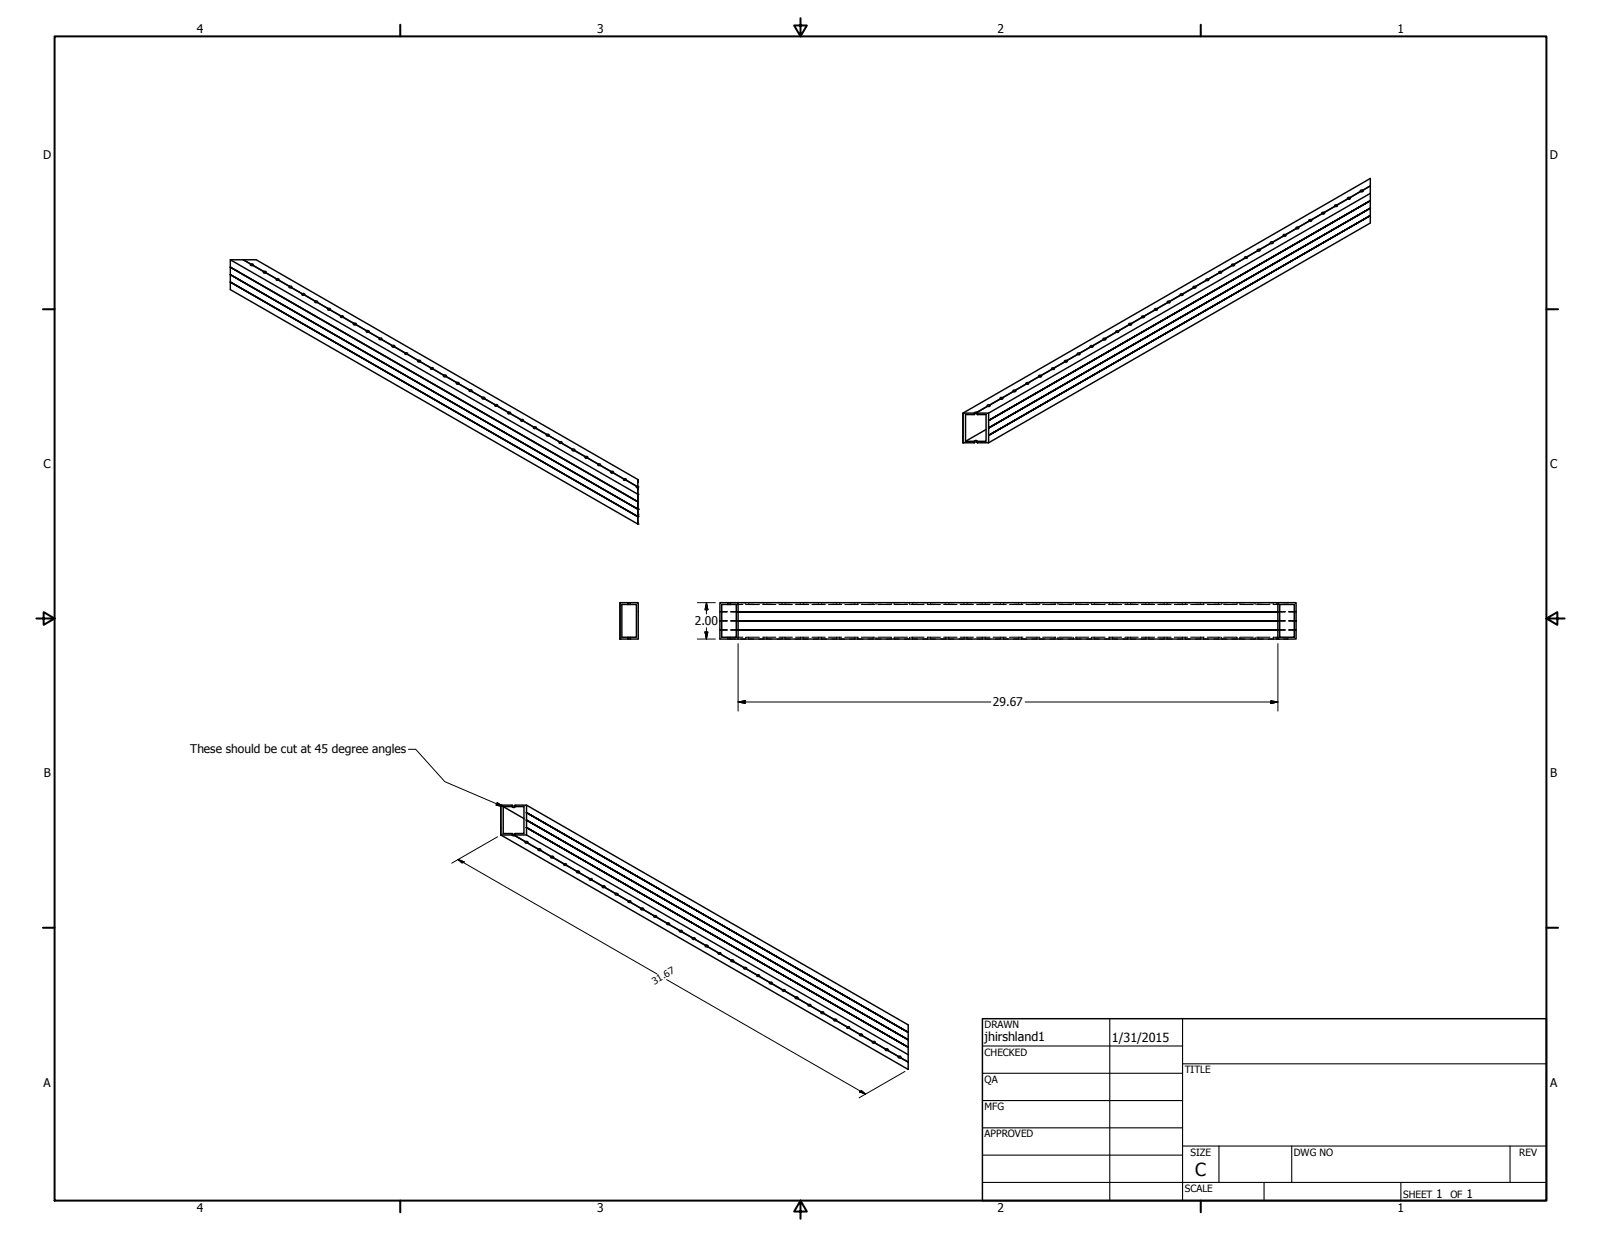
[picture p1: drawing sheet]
<svg xmlns="http://www.w3.org/2000/svg" width="559mm" height="432mm" viewBox="0 0 559 432" stroke-linecap="round" stroke-linejoin="round" font-family="sans-serif">
<defs><g id="words">
<text font-size="6.3" x="417.2" y="410.6">C</text>
<g font-size="4.4">
<text x="343.7" y="363.5">jhirshland1</text>
<text x="388.1" y="363.7">1/31/2015</text>
</g>
<g font-size="4.2">
<text x="68.7" y="11.7">4</text>
<text x="208.4" y="11.7">3</text>
<text x="348.1" y="11.7">2</text>
<text x="487.8" y="11.7">1</text>
<text x="15.1" y="55.5">D</text>
<text x="540.9" y="55.5">D</text>
<text x="15.2" y="163.4">C</text>
<text x="541" y="163.4">C</text>
<text x="242.5" y="218.2">2.00</text>
<text x="346.6" y="246.6">29.67</text>
<text x="66.4" y="262.7">These should be cut at 45 degree angles</text>
<text x="15.3" y="271.4">B</text>
<text x="541.1" y="271.4">B</text>
<text x="15.2" y="379.3">A</text>
<text x="541" y="379.3">A</text>
<text x="501.3" y="418.3">1</text>
<text x="511.8" y="418.3">1</text>
<text x="68.7" y="423.2">4</text>
<text x="208.4" y="423.2">3</text>
<text x="348.1" y="423.2">2</text>
<text x="487.8" y="423.2">1</text>
</g>
<g font-size="3.5">
<text x="343.7" y="358.9">DRAWN</text>
<text x="343.7" y="368.5">CHECKED</text>
<text x="413.5" y="374.6">TITLE</text>
<text x="343.7" y="378">QA</text>
<text x="343.7" y="387.5">MFG</text>
<text x="343.7" y="397.1">APPROVED</text>
<text x="415.5" y="403.4">SIZE</text>
<text x="451.6" y="403.4">DWG NO</text>
<text x="530.3" y="403.4">REV</text>
<text x="413.5" y="416.1">SCALE</text>
<text x="489.7" y="418.3">SHEET</text>
<text x="506.2" y="418.3">OF</text>
</g>
<text font-size="3.4" x="228.4" y="343.7" transform="rotate(-30 228.4 343.7)">31.67</text>
</g></defs>
<!-- layer: Visible (ANSI) -->
<g fill="none" stroke="#000" stroke-width=".51">
<path d="M452.3 79.5l.5-.3 .5 .2a.54 .54 0 0 1-.5 .4 .54 .54 0 0 1-.5-.3zM452.5 79.8l-3.8 2.1M452.6 79.8h.5M456.9 76.8h.8a.42 .42 0 0 1-.4 .5 .42 .42 0 0 1-.4-.5zM456.9 77.2l-3.7 2.1M457.1 77.2h.5M461.5 74.5l-3.8 2.3M461.6 74.6h.5M462.2 74.2l-.7-.1v.4M462.2 74.2l.1 .3h-.8M466 72l-3.8 2.2M466.1 72.1h.5"/>
<path d="M466.7 71.6h-.8l.1 .4M466.7 71.6v.3l-.7 .1M470.5 69.5h.5M471.2 69h-.9l.1 .4-3.7 2.2M471.2 69l-.1 .5-.6-.1-3.8 2.2M474.9 66.8l-3.7 2.2M475 66.9h.6M475.6 66.4h-.6l-.2 .1 .1 .3M475.6 66.4l.1 .4-.8 .1M478.3 70.1l-133.2 76.6M478.3 72.7l-133.2 76.7M478.3 75.2l-133.2 76.8"/>
<path d="M478.3 64.9l-2.7 1.5M478.3 67.5l-133.2 76.7M80.4 93.3v-2.6h9l133.2 76.7M80.4 93.3v7.8l142.2 81.8v-2.8M80.4 90.7l142.2 81.8v2.6l-142.2-81.8M80.4 93.3l142.2 81.9-142.1-81.9M80.4 98.4l142.2 81.9v-2.6M80.4 98.5l142.2 81.8-142.1-81.8M80.5 95.9l142.1 81.8-142.2-81.8 142.2 81.8v-2.5M87.4 92.3a.48 .48 0 0 1 .5-.2 .48 .48 0 0 1 .4 .5l-.5 .1zM87.5 92.2l-2.6-1.5 2.7 1.5M87.6 92.6h.5"/>
<path d="M88.3 92.6l3.7 2.2M92 94.8l.1 .4h.6l3.8 2.1M92 94.8h.8v.4l3.7 2.1M92.1 95.2h.5M96.5 97.3l.1 .6 .6-.1M96.5 97.3l.8 .1-.1 .4M96.6 97.9h.6M97.2 97.8l3.8 2.1M97.3 97.8l3.7 2.1M101 99.9l-.1 .4 .8 .1M101 99.9h.7v.5M421 97.9l-3.7 2.1"/>
<path d="M421.1 97.9l-3.8 2.1M421.1 97.9h.5M421.8 97.4l-.8 .1v.4M421.8 97.4l-.1 .5h-.7M425.5 95.2l-3.7 2.2M425.5 95.2v.1M425.6 95.3h.5M426.3 94.9h-.9l.1 .3M426.3 94.9l.1 .2-.3 .2-.5-.1M430 92.7l-3.7 2.2M430.1 92.7h.6M430.7 92.3l-.6-.1-.1 .4"/>
<path d="M430.7 92.3l.1 .3h-.8M434.5 90.1l-3.7 2.2M434.5 90.1l-3.8 2.2M434.7 90.2h.5M435.2 89.7h-.7v.4M435.2 89.7l.1 .3-.8 .1M439.1 87.6h.5M439.7 87.1h-.8l.1 .4M439.7 87.1v.5l-.7-.1-3.8 2.2M443.5 85l-3.8 2.1M443.5 84.9l-3.8 2.2M443.6 85h.5"/>
<path d="M444.2 84.5h-.6l-.2 .1 .1 .3M444.2 84.5l.1 .4h-.8M448 82.4l-3.8 2.1M448.1 82.4h.5M448.7 81.9h-.6l-.1 .5M448.7 81.9l.1 .4-.8 .1M101.1 100.4h.5M101.7 100.4l3.8 2.2M105.5 102.6l-.1 .3h.8M105.5 102.6l.6-.1 .3 .2-.2 .3M105.6 103h.5M106.2 102.9l3.8 2.2"/>
<path d="M106.2 102.9l3.8 2.3M110 105.2v.4l.7-.1 3.7 2.2M110 105.2h.8l-.1 .3 3.8 2.2M110.1 105.6h.5M114.4 107.7v.4h.8M114.4 107.7l.9 .1-.1 .3M114.6 108.2h.5M115.2 108.1l3.7 2.2M115.2 108.1l3.8 2.2M118.9 110.3l.7-.1 .2 .3a.46 .46 0 0 1-.5 .3 .46 .46 0 0 1-.4-.5zM119.1 110.7h.5M119.7 110.7l3.7 2.2"/>
<path d="M123.4 112.9l.1 .4h.6M123.4 112.9h.9l-.1 .4M123.6 113.3h.5M124.2 113.3l3.8 2.1M128 115.4l-.2 .3 .2 .3 .7-.1M128 115.4l.7 .1v.4M128.1 116h.5M128.7 115.9l3.8 2.1M132.4 118l.8 .1a.42 .42 0 0 1-.4 .5 .42 .42 0 0 1-.4-.6zM132.5 118.5h.5M133.2 118.5l3.7 2.1M385.1 118.6l-3.7 2.1"/>
<path d="M385.3 118.6h.5M385.8 118.1l-.6-.1-.1 .6M385.8 118.1l.2 .4-.9 .1M389.6 116l-3.8 2.1M389.7 116h.5M390.3 115.5l-.7 .1v.4M390.3 115.5l.2 .3-.2 .2h-.7M394.1 113.3l-3.8 2.2M394.1 113.3v.1M394.2 113.4h.5M394.8 113h-.8l.1 .3M394.8 113l.1 .3h-.8l-3.8 2.3"/>
<path d="M398.6 110.8l-3.8 2.2M398.6 110.7l-3.8 2.3M398.7 110.8h.5M399.3 110.4l-.6-.1-.1 .4M399.3 110.4l.1 .3h-.8M403.1 108.2l-3.7 2.2M403.1 108.2l-3.8 2.2M403.2 108.3h.5M403.8 107.8h-.8l.1 .4M403.8 107.8l.2 .2-.3 .3-.6-.1M407.6 105.6l-3.7 2.2M407.7 105.7h.5"/>
<path d="M408.3 105.2h-.8v.4M408.3 105.2l-.1 .5-.7-.1M412.1 103.1l-3.8 2.1M412.1 103l-3.8 2.2M412.2 103.1h.5M412.8 102.6h-.6l-.1 .4M412.8 102.6a.43 .43 0 0 1-.2 .5 .43 .43 0 0 1-.5-.1M416.6 100.5l-3.8 2.1M416.7 100.5h.5M417.3 100l-.7-.1v.6M417.3 100l.1 .4-.8 .1M136.9 120.6l.8 .1a.42 .42 0 0 1-.4 .5 .42 .42 0 0 1-.4-.6z"/>
<path d="M137 121.1h.5M137.7 121l3.7 2.3M141.4 123.3l.1 .4 .6-.1M141.4 123.3h.8l-.1 .3M141.5 123.7h.5M142.2 123.6l3.7 2.2M145.9 125.8v.4h.7M145.9 125.8l.8 .1-.1 .3M146 126.3h.5M146.6 126.2l3.8 2.2M150.4 128.4l-.1 .4h.8M150.4 128.4l.7-.1v.5"/>
<path d="M150.5 128.8h.5M151.1 128.8l3.8 2.2M154.9 131v.4h.7l3.8 2.1M154.9 131h.8l-.1 .4 3.8 2.1M155 131.4h.5M159.4 133.5l-.2 .3 .2 .2h.7M159.4 133.5l.7 .1v.4M159.5 134h.5M160.1 134l3.8 2.1M163.8 136.1v.4l.8 .1M163.8 136.1h.7l.1 .5M164 136.6h.5"/>
<path d="M164.6 136.6l3.7 2.1M168.2 138.9l.6-.3 .4 .2a.48 .48 0 0 1-.5 .5 .48 .48 0 0 1-.5-.4zM168.5 139.2h.5M169.1 139.1l3.7 2.3M349.2 139.2l-3.8 2.2M349.2 139.3l-3.8 2.1M349.3 139.3h.5M349.9 138.8l-.6-.1-.1 .5M349.9 138.8a.43 .43 0 0 1-.2 .5 .43 .43 0 0 1-.5-.1M353.7 136.7l-3.8 2.1M353.8 136.7h.5M354.4 136.2l-.8 .1 .1 .4"/>
<path d="M354.4 136.2l.1 .4-.8 .1M358 133.8a.49 .49 0 0 1 .6-.3 .49 .49 0 0 1 .4 .5l-.6 .1zM358.2 134l-3.8 2.2M358.3 134.1h.5M362.6 131.4l-3.7 2.2M362.6 131.4v.1M362.8 131.5h.5M363.4 131.1l-.6-.1-.3 .2 .1 .2M363.4 131.1l.1 .3h-.8l-3.8 2.3M367.2 128.9l-3.8 2.2M367.3 128.9h.5M367.9 128.5l-.6-.1-.3 .3 .2 .2"/>
<path d="M367.9 128.5l.1 .3-.8 .1M371.7 126.3l-3.8 2.2M371.8 126.4h.5M372.4 125.9h-.8l.1 .4M372.4 125.9l.2 .2-.3 .3-.6-.1M376 123.3l1 .1a.48 .48 0 0 1-.5 .4 .48 .48 0 0 1-.5-.5zM376.2 123.7l-3.8 2.2M376.2 123.8h.5M380.6 121.1l-3.7 2.2M380.7 121.2h.6M381.4 120.7l-.7-.1-.1 .5M381.4 120.7a.43 .43 0 0 1-.2 .5 .43 .43 0 0 1-.6-.1"/>
<path d="M172.8 141.4l.1 .4 .6-.1M172.8 141.4h.9l-.2 .3M173 141.8h.5M173.5 141.7l3.9 2.2M177.3 143.9l.8 .1a.42 .42 0 0 1-.4 .4 .42 .42 0 0 1-.4-.5zM177.4 144.4h.5M178.1 144.3l3.7 2.2M178.1 144.3l3.8 2.2M181.8 146.5l-.1 .4h.9M181.8 146.5a.45 .45 0 0 1 .6-.1 .45 .45 0 0 1 .2 .5M181.9 146.9h.5M182.6 146.9l3.7 2.2"/>
<path d="M186.3 149.1l-.1 .4h.8l3.8 2.2M186.3 149.1h.8v.4M186.4 149.5h.5M187.1 149.5l3.7 2.1M190.8 151.7l-.2 .2 .3 .2h.6M190.8 151.7h.8l-.1 .4M190.9 152.1h.6M191.5 152.1l3.8 2.1M191.6 152.1l3.7 2.1M195.3 154.2l-.1 .4 .8 .1M195.3 154.2h.7v.5M195.4 154.7h.5"/>
<path d="M196 154.7l3.8 2.1M199.8 156.8l-.1 .4 .8 .1M199.8 156.8h.6l.3 .2-.2 .3M199.9 157.3h.5M200.5 157.3l3.8 2.1M200.5 157.2l3.8 2.2M204.3 159.4v.5l.7-.1M204.3 159.4h.8l-.1 .4M204.4 159.9h.5M205 159.8l3.7 2.2M205 159.8l3.8 2.2M336.1 154.6v-10.4l142.2-81.9v15.6l-133.2 76.7"/>
<path d="M336.1 154.6h3.9M337 154.1h3v.5M340 144.7v-.5h-3.9v10.4M340 144.7a.62 .62 0 0 1 1.1 0M340 154.6l.6-.4 .5 .4M340 154.1a.62 .62 0 0 1 1.1 0M340 144.7h-3v9.4M340.9 144l-.5-.1-.4 .3M340.9 144l.2 .2M341.1 144.7v-.5h4v10.4M341.1 144.7h3.1v9.4h-3.1v.5M341.1 154.6h4"/>
<path d="M344.2 149.9l-7.2 4.2M344.7 141.8l-3.8 2.2M344.7 141.8l-3.7 2.2M344.8 141.9h.5M345.4 141.4h-.8l.1 .4M345.4 141.4v.5l-.7-.1M208.7 162l-.1 .2 .3 .3 .6-.1M208.7 162l.8 .1v.3M208.9 162.5h.5M209.5 162.4l3.7 2.2M213.2 164.6v.4h.8M213.2 164.6a.45 .45 0 0 1 .6-.1 .45 .45 0 0 1 .2 .5"/>
<path d="M213.4 165h.5M214 165l3.7 2.2M217.7 167.2v.4h.7l3.8 2.2M217.7 167.2l.7-.1 .2 .2-.1 .3M217.9 167.6h.5M218.5 167.6l3.7 2.1M222.2 169.8l-.1 .3 .5 .1M222.6 170.2h-.2M222.6 169.7l-.4 .1M222.6 168.4v-1v12.7M222.6 170.8v-.6v12.7v-1M216.4 210.4v12.7"/>
<path d="M219.3 211h-2.3v11.4h2.3v.7M219.3 210.4h.7M220 211v-.6h2.8v12.7h-6.4M220 211h2.1v11.4h-2.1v.7M220 211h-.7v-.6h-2.9v12.7M254.1 211v-.6h-2.8v12.7h194.7M254.1 210.4h.7M254.8 211v-.6h2.8v3.2M257.6 213.6v9.5M257.6 213.6h188.4M257.6 216.7h188.4M257.6 219.9h188.4"/>
<path d="M257.6 210.4h188.4M446 210.4h6.4v12.7h-6.4zM446.7 211h5v11.4h-5zM219.3 222.4h.7M254.1 223.1v-.7h-2.2v-11.4h5.1v11.4h-2.2v.7M254.1 222.4h.7M174.8 281.1v10.4l142.2 81.8v-15.5l-133.2-76.7M175.6 281.6v9.4h3.2v.5M175.6 281.6l7.3 4.2M175.6 281.6h3.2M178.8 281.6a.57 .57 0 0 0 .5 .3 .57 .57 0 0 0 .5-.3M178.8 291.5l.5 .3 .3-.1"/>
<path d="M178.8 281.1a.57 .57 0 0 0 .5 .3 .57 .57 0 0 0 .5-.3M178.8 291l.3 .2 .7-.2M178.8 281.6v-.5h-4v10.4h4M179.6 291.7l3.8 2.1M179.8 291.5l-.2 .2M179.8 281.6v-.5h4l-.1 2.6M179.8 281.6h3.1v9.4h-3.1v.5M179.8 291.5h4M183.4 293.8l-.1 .3 .2 .2h.6M183.4 293.8l.8 .1-.1 .4M183.5 293.8h.5M183.7 283.7l133.3 76.7"/>
<path d="M183.7 286.3l133.3 76.7M183.7 288.9l133.3 76.7M183.7 283.7l.1 7.8M183.8 291.5l133.2 76.7M184.1 294.3h.1M184.1 294.3l3.8 2.1M187.9 296.4l-.1 .4 .8 .1M187.9 296.4h.6l.2 .4M188 296.4h.5M188.6 296.9l3.7 2.1M188.7 296.8l3.7 2.2h.8l-.1 .4M188.7 296.8l-.1 .1"/>
<path d="M192.3 299v.4h.8M192.4 299h-.1M192.5 299h.5M193.1 299.4l3.7 2.2M193.1 299.4l3.8 2.2M196.8 301.6l.2 .5 .6-.1M196.8 301.6h.1M196.9 301.6h.8l-.1 .4M197 301.6h.5M197.6 302l3.8 2.2M201.4 304.2l-.1 .3 .8 .1M201.4 304.2l.6-.1 .2 .3-.1 .2"/>
<path d="M201.5 304.1h.5M202.1 304.6h.1M202.1 304.6l3.8 2.2M205.9 306.8l-.1 .3 .8 .1M205.9 306.8l.6-.1 .3 .3-.2 .1M205.9 306.7h.6M206.6 307.1l3.8 2.2 .7 .1v.4M206.6 307.1v.1M206.6 307.2l3.7 2.2M210.3 309.4l.1 .4h.7M210.3 309.3v.1M210.4 309.3h.5"/>
<path d="M211.1 309.8l3.7 2.1M214.8 311.9l-.1 .3 .2 .2h.6M214.8 311.9l.8 .1v.4M214.9 311.9h.6M215.5 312.4h.1M215.5 312.4l3.8 2.1M215.6 312.4l3.7 2.1M219.3 314.5v.4l.7 .1M219.3 314.5h.7l.2 .2-.1 .3M219.5 314.5h.5M220 315h.1M220.1 315l3.7 2.1"/>
<path d="M223.8 317.1l-.1 .4h.8M223.8 317.1h.7v.4M223.8 317.1h.1M223.9 317.1h.5M224.5 317.5l3.8 2.2h.8l-.1 .4M224.5 317.5l3.8 2.2M228.3 319.7l.1 .5 .6-.1M228.3 319.7h.1M228.4 319.7h.5M229 320.1l3.8 2.2M232.8 322.3l-.1 .3 .8 .1M232.8 322.3h.8v.4"/>
<path d="M232.9 322.2h.5M233.5 322.7h.1M233.5 322.7l3.8 2.2M233.6 322.7l3.7 2.2M237.3 324.9l-.1 .3 .8 .1M237.3 324.9l.6-.1 .3 .3-.2 .1M237.4 324.8h.5M238 325.2l3.8 2.2 .8 .1-.1 .4M238 325.2v.1M238 325.3l3.7 2.2M241.7 327.5l-.1 .2 .3 .2h.6M241.7 327.4v.1"/>
<path d="M241.9 327.4h.5M242.5 327.9l3.8 2.1M246.3 330l-.2 .3 .3 .2h.6M246.3 330l.8 .1-.1 .4M246.4 330h.5M247 330.5h.1M247 330.5l3.8 2.1M250.8 332.6l-.1 .4 .8 .1M250.8 332.6l.6-.1 .3 .3-.2 .3M250.9 332.5h.5M251.5 333.1h.1M251.5 333.1l3.7 2.1"/>
<path d="M251.5 333.1l3.8 2.1M255.2 335.2l-.1 .4 .9 .1M255.2 335.2h.1M255.3 335.2h.6l.1 .4M255.3 335.2h.5M256 335.6v.1M256 335.6l3.7 2.2M256 335.7l3.7 2.1M259.7 337.8l.1 .5 .7-.1M259.7 337.8h.8v.4M259.7 337.8h.1M259.8 337.8h.5"/>
<path d="M260.5 338.2l3.7 2.2M264.2 340.4v.3l.7 .1M264.2 340.4h.8v.4M264.4 340.3h.5M264.9 340.8h.1M264.9 340.8l3.8 2.2M265 340.8l3.7 2.2M268.7 343v.3l.7 .1M268.7 343h.1M268.7 343l.7-.1 .2 .3-.2 .1M268.8 342.9h.5M269.4 343.3v.1"/>
<path d="M269.4 343.4l3.8 2.2M269.4 343.3l3.8 2.3M273.2 345.6l-.2 .2 .3 .2 .6-.1M273.2 345.5v.1M273.2 345.6h.8l-.1 .3M273.3 345.5h.5M273.9 345.9l3.8 2.2M277.7 348.1v.5h.7M277.7 348.1l.8 .1-.1 .4M277.8 348.1h.5M278.4 348.6h.1M278.4 348.6l3.8 2.1"/>
<path d="M282.2 350.7l-.1 .4 .8 .1M282.2 350.7l.6-.1 .3 .3-.2 .3M282.3 350.6h.5M282.9 351.2l3.8 2.1M286.7 353.3l-.1 .4h.8M286.7 353.3h.6l.1 .4M286.8 353.3h.5M287.4 353.7l3.7 2.2M291.1 355.9l.2 .5 .6-.1M291.1 355.9a.43 .43 0 0 1 .6-.1 .43 .43 0 0 1 .2 .5M291.3 355.9h.5M291.9 356.3l3.8 2.2"/>
<path d="M295.7 358.5v.5l.7-.1M295.7 358.5h.8l-.1 .4M295.8 358.4h.5M296.4 358.9l3.8 2.2M300.2 361.1l-.1 .3 .8 .1M300.2 361.1l.6-.1 .3 .3-.2 .1M300.2 361h.5M300.9 361.4l3.8 2.3h.7v.3M300.9 361.4v.1M300.9 361.5l3.7 2.2M304.6 363.7l-.1 .3h.9M304.6 363.6v.1"/>
<path d="M304.7 363.6h.5M305.4 364l3.7 2.3M305.4 364l3.7 2.2M309.1 366.3l.1 .4 .6-.1M309.1 366.2l.8 .1v.3M309.1 366.2v.1M309.2 366.2h.6M309.8 366.6h.1M309.8 366.6l3.8 2.2M313.6 368.8v.4l.7 .1M313.6 368.8l.7-.1 .2 .3-.1 .3M313.8 368.7h.5"/>
<path d="M314.3 369.3l2.7 1.5M314.3 369.3h.1M314.4 369.3l2.6 1.4"/>
</g>
<g fill="#000">
<circle cx="456.9" cy="77.2" r=".25"/>
<circle cx="470.4" cy="69.4" r=".25"/>
<circle cx="439" cy="87.5" r=".25"/>
<circle cx="336.1" cy="154.6" r=".25"/>
<circle cx="336.1" cy="144.2" r=".25"/>
<circle cx="340.9" cy="154.4" r=".25"/>
<circle cx="222.6" cy="179.5" r=".25"/>
<circle cx="222.6" cy="177.8" r=".25"/>
<circle cx="222.6" cy="175.2" r=".25"/>
<circle cx="222.6" cy="172.5" r=".25"/>
<circle cx="222.6" cy="170" r=".25"/>
<circle cx="222.6" cy="172.6" r=".25"/>
<circle cx="222.6" cy="177.7" r=".25"/>
<circle cx="222.6" cy="180.1" r=".25"/>
<circle cx="222.6" cy="180.3" r=".25"/>
<circle cx="222.6" cy="182.9" r=".25"/>
<circle cx="216.4" cy="210.4" r=".25"/>
<circle cx="449.2" cy="210.4" r=".25"/>
<circle cx="452.4" cy="213.6" r=".25"/>
<circle cx="216.4" cy="223.1" r=".25"/>
<circle cx="219.6" cy="223.1" r=".25"/>
<circle cx="449.2" cy="223.1" r=".25"/>
<circle cx="174.8" cy="291.5" r=".25"/>
<circle cx="174.8" cy="281.1" r=".25"/>
<circle cx="179.6" cy="291.7" r=".25"/>
<circle cx="179.6" cy="281.3" r=".25"/>
<circle cx="183.4" cy="293.8" r=".25"/>
<circle cx="187.9" cy="296.4" r=".25"/>
<circle cx="193.1" cy="299.4" r=".25"/>
<circle cx="197.6" cy="302" r=".25"/>
<circle cx="201.4" cy="304.2" r=".25"/>
<circle cx="205.9" cy="306.8" r=".25"/>
<circle cx="211.1" cy="309.8" r=".25"/>
<circle cx="214.8" cy="311.9" r=".25"/>
<circle cx="219.3" cy="314.5" r=".25"/>
<circle cx="224.5" cy="317.5" r=".25"/>
<circle cx="229" cy="320.1" r=".25"/>
<circle cx="232.8" cy="322.3" r=".25"/>
<circle cx="237.3" cy="324.9" r=".25"/>
<circle cx="242.5" cy="327.9" r=".25"/>
<circle cx="246.3" cy="330" r=".25"/>
<circle cx="250.8" cy="332.6" r=".25"/>
<circle cx="260.5" cy="338.2" r=".25"/>
<circle cx="264.2" cy="340.4" r=".25"/>
<circle cx="273.9" cy="345.9" r=".25"/>
<circle cx="277.7" cy="348.1" r=".25"/>
<circle cx="282.2" cy="350.7" r=".25"/>
<circle cx="291.9" cy="356.3" r=".25"/>
<circle cx="295.7" cy="358.5" r=".25"/>
<circle cx="305.4" cy="364" r=".25"/>
<circle cx="313.6" cy="368.8" r=".25"/>
<circle cx="314.3" cy="369.3" r=".25"/>
</g>
<!-- layer: Hidden (ANSI) -->
<g fill="none" stroke="#000" stroke-width=".38">
<path d="M219.1 210.4v.2M219.1 210.8v.2M220.1 210.4v.2M220.1 210.8v.2M251.3 213.6h2.5M251.3 216.7h2.5M251.3 219.9h2.5M255 210.8v.2M255.1 213.6h2.5M255.1 216.7h2.5M255.1 219.9h2.5M256.7 210.4h-1.7v.2"/>
<path d="M257 211h2.3M258.5 210.4h1.8v.2M260.3 210.8v.2M260.4 211h4.6M261.3 210.8v.2M263.1 210.4h-1.8v.2M264.9 210.4h1.7v.2M266.2 211h4.6M266.6 210.8v.2M267.7 210.8v.2M269.4 210.4h-1.7v.2M271.2 210.4h1.8v.2"/>
<path d="M271.9 211h4.6M273 210.8v.2M274 210.8v.2M275.8 210.4h-1.8v.2M277.6 210.4h1.7v.2M277.7 211h4.6M279.3 210.8v.2M280.4 210.8v.2M282.1 210.4h-1.7v.2M283.4 211h4.6M283.9 210.4h1.8v.2M285.7 210.8v.2"/>
<path d="M286.7 210.8v.2M288.5 210.4h-1.8v.2M289.2 211h4.6M290.3 210.4h1.7v.2M292 210.8v.2M293.1 210.8v.2M294.8 210.4h-1.7v.2M294.9 211h4.6M296.6 210.4h1.8v.2M298.4 210.8v.2M299.4 210.8v.2M300.7 211h4.5"/>
<path d="M301.2 210.4h-1.8v.2M303 210.4h1.7v.2M304.7 210.8v.2M305.8 210.8v.2M306.4 211h4.6M307.5 210.4h-1.7v.2M309.3 210.4h1.8v.2M311.1 210.8v.2M312.1 210.8v.2M312.2 211h4.5M313.9 210.4h-1.8v.2M315.7 210.4h1.7v.2"/>
<path d="M317.4 210.8v.2M317.9 211h4.6M318.5 210.8v.2M320.2 210.4h-1.7v.2M322 210.4h1.8v.2M323.7 211h4.5M323.8 210.8v.2M324.8 210.8v.2M326.6 210.4h-1.8v.2M328.4 210.4h1.7v.2M329.4 211h4.6M330.1 210.8v.2"/>
<path d="M331.2 210.8v.2M332.9 210.4h-1.7v.2M334.7 210.4h1.8v.2M335.2 211h4.5M336.5 210.8v.2M337.5 210.8v.2M339.3 210.4h-1.8v.2M340.9 211h4.6M341.1 210.4h1.7v.2M342.8 210.8v.2M343.9 210.8v.2M345.6 210.4h-1.7v.2"/>
<path d="M346.6 211h4.6M347.4 210.4h1.8v.2M349.2 210.8v.2M350.2 210.8v.2M352 210.4h-1.8v.2M352.4 211h4.6M353.8 210.4h1.7v.2M355.5 210.8v.2M356.6 210.8v.2M358.1 211h4.6M358.3 210.4h-1.7v.2M360.1 210.4h1.8v.2"/>
<path d="M361.9 210.8v.2M362.9 210.8v.2M363.9 211h4.6M364.7 210.4h-1.8v.2M366.5 210.4h1.7v.2M368.2 210.8v.2M369.3 210.8v.2M369.6 211h4.6M371 210.4h-1.7v.2M372.8 210.4h1.8v.2M374.6 210.8v.2M375.4 211h4.6"/>
<path d="M375.6 210.8v.2M377.4 210.4h-1.8v.2M379.2 210.4h1.7v.2M380.9 210.8v.2M381.1 211h4.6M382 210.8v.2M383.7 210.4h-1.7v.2M385.5 210.4h1.8v.2M386.9 211h4.6M387.3 210.8v.2M388.3 210.8v.2M390.1 210.4h-1.8v.2"/>
<path d="M391.9 210.4h1.7v.2M392.6 211h4.7M393.6 210.8v.2M394.7 210.8v.2M396.4 210.4h-1.7v.2M398.2 210.4h1.8v.2M398.4 211h4.6M400 210.8v.2M401 210.8v.2M402.8 210.4h-1.8v.2M404.1 211h4.6M404.6 210.4h1.7v.2"/>
<path d="M406.3 210.8v.2M407.4 210.8v.2M409.1 210.4h-1.7v.2M409.9 211h4.6M410.9 210.4h1.8v.2M412.7 210.8v.2M413.7 210.8v.2M415.5 210.4h-1.8v.2M415.6 211h4.6M417.3 210.4h1.7v.2M419 210.8v.2M420.1 210.8v.2"/>
<path d="M421.4 211h4.6M421.8 210.4h-1.7v.2M423.6 210.4h1.8v.2M425.4 210.8v.2M426.4 210.8v.2M428.2 210.4h-1.8v.2M430 210.4h1.7v.2M431.7 210.8v.2h-4.6M432.8 210.8v.2M432.9 211h4.6M434.5 210.4h-1.7v.2M436.3 210.4h1.8v.2"/>
<path d="M438.1 210.8v.2M438.6 211h4.6M439.1 210.8v.2M440.9 210.4h-1.8v.2M442.7 210.4h1.7v.2M444.4 210.8v.2h2.3M445.5 210.8v.2M446 213.6h2.6M446 216.7h2.6M446 219.9h2.6M446.7 210.4h-1.2v.2M447.9 210.4h1.3"/>
<path d="M449.8 213.6h2.6M449.8 216.7h2.6M449.8 219.9h2.6M219.1 222.4v.2M219.1 222.9v.2M220.1 222.4v.2M220.1 222.9v.2M255 222.8v.3h1.7M255 222.4v.2M257 222.4h2.3M260.3 222.8v.3h-1.8M260.3 222.4v.2"/>
<path d="M260.4 222.4h4.6M261.3 222.8v.3h1.8M261.3 222.4v.2M266.2 222.4h4.6M266.6 222.8v.3h-1.7M266.6 222.4v.2M267.7 222.8v.3h1.7M267.7 222.4v.2M271.9 222.4h4.6M273 222.8v.3h-1.8M273 222.4v.2M274 222.8v.3h1.8"/>
<path d="M274 222.4v.2M277.7 222.4h4.6M279.3 222.8v.3h-1.7M279.3 222.4v.2M280.4 222.8v.3h1.7M280.4 222.4v.2M283.4 222.4h4.6M285.7 222.8v.3h-1.8M285.7 222.4v.2M286.7 222.8v.3h1.8M286.7 222.4v.2M289.2 222.4h4.6"/>
<path d="M292 222.8v.3h-1.7M292 222.4v.2M293.1 222.8v.3h1.7M293.1 222.4v.2M294.9 222.4h4.6M298.4 222.8v.3h-1.8M298.4 222.4v.2M299.4 222.8v.3h1.8M299.4 222.4v.2M300.7 222.4h4.5M304.7 222.8v.3h-1.7M304.7 222.4v.2"/>
<path d="M305.8 222.8v.3h1.7M305.8 222.4v.2M306.4 222.4h4.6M311.1 222.8v.3h-1.8M311.1 222.4v.2M312.1 222.8v.3h1.8M312.1 222.4v.2M312.2 222.4h4.5M317.4 222.8v.3h-1.7M317.4 222.4v.2M317.9 222.4h4.6M318.5 222.8v.3h1.7"/>
<path d="M318.5 222.4v.2M323.7 222.4h4.5M323.8 222.8v.3h-1.8M323.8 222.4v.2M324.8 222.8v.3h1.8M324.8 222.4v.2M329.4 222.4h4.6M330.1 222.8v.3h-1.7M330.1 222.4v.2M331.2 222.8v.3h1.7M331.2 222.4v.2M335.2 222.4h4.5"/>
<path d="M336.5 222.8v.3h-1.8M336.5 222.4v.2M337.5 222.8v.3h1.8M337.5 222.4v.2M340.9 222.4h4.6M342.8 222.8v.3h-1.7M342.8 222.4v.2M343.9 222.8v.3h1.7M343.9 222.4v.2M346.6 222.4h4.6M349.2 222.8v.3h-1.8M349.2 222.4v.2"/>
<path d="M350.2 222.8v.3h1.8M350.2 222.4v.2M352.4 222.4h4.6M355.5 222.8v.3h-1.7M355.5 222.4v.2M356.6 222.8v.3h1.7M356.6 222.4v.2M358.1 222.4h4.6M361.9 222.8v.3h-1.8M361.9 222.4v.2M362.9 222.8v.3h1.8M362.9 222.4v.2"/>
<path d="M363.9 222.4h4.6M368.2 222.8v.3h-1.7M368.2 222.4v.2M369.3 222.8v.3h1.7M369.3 222.4v.2M369.6 222.4h4.6M374.6 222.8v.3h-1.8M374.6 222.4v.2M375.4 222.4h4.6M375.6 222.8v.3h1.8M375.6 222.4v.2M380.9 222.8v.3h-1.7"/>
<path d="M380.9 222.4v.2M381.1 222.4h4.6M382 222.8v.3h1.7M382 222.4v.2M386.9 222.4h4.6M387.3 222.8v.3h-1.8M387.3 222.4v.2M388.3 222.8v.3h1.8M388.3 222.4v.2M392.6 222.4h4.7M393.6 222.8v.3h-1.7M393.6 222.4v.2"/>
<path d="M394.7 222.8v.3h1.7M394.7 222.4v.2M398.4 222.4h4.6M400 222.8v.3h-1.8M400 222.4v.2M401 222.8v.3h1.8M401 222.4v.2M404.1 222.4h4.6M406.3 222.8v.3h-1.7M406.3 222.4v.2M407.4 222.8v.3h1.7M407.4 222.4v.2"/>
<path d="M409.9 222.4h4.6M412.7 222.8v.3h-1.8M412.7 222.4v.2M413.7 222.8v.3h1.8M413.7 222.4v.2M415.6 222.4h4.6M419 222.8v.3h-1.7M419 222.4v.2M420.1 222.8v.3h1.7M420.1 222.4v.2M421.4 222.4h4.6M425.4 222.8v.3h-1.8"/>
<path d="M425.4 222.4v.2M426.4 222.8v.3h1.8M426.4 222.4v.2M427.1 222.4h4.6v.2M431.7 222.8v.3h-1.7M432.8 222.8v.3h1.7M432.8 222.4v.2M432.9 222.4h4.6M438.1 222.8v.3h-1.8M438.1 222.4v.2M438.6 222.4h4.6M439.1 222.8v.3h1.8"/>
<path d="M439.1 222.4v.2M444.4 222.8v.3h-1.7M445.5 222.8v.3h1.2M445.5 222.4v.2M446.7 222.4h-2.3v.2M447.9 223.1h1.3"/>
</g>
<g fill="#000">
<circle cx="255" cy="210.4" r=".19"/>
<circle cx="260.3" cy="210.4" r=".19"/>
<circle cx="261.3" cy="210.4" r=".19"/>
<circle cx="266.6" cy="210.4" r=".19"/>
<circle cx="267.7" cy="210.4" r=".19"/>
<circle cx="273" cy="210.4" r=".19"/>
<circle cx="274" cy="210.4" r=".19"/>
<circle cx="279.3" cy="210.4" r=".19"/>
<circle cx="280.4" cy="210.4" r=".19"/>
<circle cx="285.7" cy="210.4" r=".19"/>
<circle cx="286.7" cy="210.4" r=".19"/>
<circle cx="292" cy="210.4" r=".19"/>
<circle cx="293.1" cy="210.4" r=".19"/>
<circle cx="298.4" cy="210.4" r=".19"/>
<circle cx="299.4" cy="210.4" r=".19"/>
<circle cx="304.7" cy="210.4" r=".19"/>
<circle cx="305.8" cy="210.4" r=".19"/>
<circle cx="311.1" cy="210.4" r=".19"/>
<circle cx="312.1" cy="210.4" r=".19"/>
<circle cx="317.4" cy="210.4" r=".19"/>
<circle cx="318.5" cy="210.4" r=".19"/>
<circle cx="323.8" cy="210.4" r=".19"/>
<circle cx="324.8" cy="210.4" r=".19"/>
<circle cx="330.1" cy="210.4" r=".19"/>
<circle cx="331.2" cy="210.4" r=".19"/>
<circle cx="336.5" cy="210.4" r=".19"/>
<circle cx="337.5" cy="210.4" r=".19"/>
<circle cx="342.8" cy="210.4" r=".19"/>
<circle cx="343.9" cy="210.4" r=".19"/>
<circle cx="349.2" cy="210.4" r=".19"/>
<circle cx="350.2" cy="210.4" r=".19"/>
<circle cx="355.5" cy="210.4" r=".19"/>
<circle cx="356.6" cy="210.4" r=".19"/>
<circle cx="361.9" cy="210.4" r=".19"/>
<circle cx="362.9" cy="210.4" r=".19"/>
<circle cx="368.2" cy="210.4" r=".19"/>
<circle cx="369.3" cy="210.4" r=".19"/>
<circle cx="374.6" cy="210.4" r=".19"/>
<circle cx="375.6" cy="210.4" r=".19"/>
<circle cx="380.9" cy="210.4" r=".19"/>
<circle cx="382" cy="210.4" r=".19"/>
<circle cx="387.3" cy="210.4" r=".19"/>
<circle cx="388.3" cy="210.4" r=".19"/>
<circle cx="393.6" cy="210.4" r=".19"/>
<circle cx="394.7" cy="210.4" r=".19"/>
<circle cx="400" cy="210.4" r=".19"/>
<circle cx="401" cy="210.4" r=".19"/>
<circle cx="406.3" cy="210.4" r=".19"/>
<circle cx="407.4" cy="210.4" r=".19"/>
<circle cx="412.7" cy="210.4" r=".19"/>
<circle cx="413.7" cy="210.4" r=".19"/>
<circle cx="419" cy="210.4" r=".19"/>
<circle cx="420.1" cy="210.4" r=".19"/>
<circle cx="425.4" cy="210.4" r=".19"/>
<circle cx="426.4" cy="210.4" r=".19"/>
<circle cx="431.7" cy="210.4" r=".19"/>
<circle cx="432.8" cy="210.4" r=".19"/>
<circle cx="438.1" cy="210.4" r=".19"/>
<circle cx="439.1" cy="210.4" r=".19"/>
<circle cx="444.4" cy="210.4" r=".19"/>
<circle cx="445.5" cy="210.4" r=".19"/>
<circle cx="255" cy="223.1" r=".19"/>
<circle cx="260.3" cy="223.1" r=".19"/>
<circle cx="261.3" cy="223.1" r=".19"/>
<circle cx="266.6" cy="223.1" r=".19"/>
<circle cx="267.7" cy="223.1" r=".19"/>
<circle cx="273" cy="223.1" r=".19"/>
<circle cx="274" cy="223.1" r=".19"/>
<circle cx="279.3" cy="223.1" r=".19"/>
<circle cx="280.4" cy="223.1" r=".19"/>
<circle cx="285.7" cy="223.1" r=".19"/>
<circle cx="286.7" cy="223.1" r=".19"/>
<circle cx="292" cy="223.1" r=".19"/>
<circle cx="293.1" cy="223.1" r=".19"/>
<circle cx="298.4" cy="223.1" r=".19"/>
<circle cx="299.4" cy="223.1" r=".19"/>
<circle cx="304.7" cy="223.1" r=".19"/>
<circle cx="305.8" cy="223.1" r=".19"/>
<circle cx="311.1" cy="223.1" r=".19"/>
<circle cx="312.1" cy="223.1" r=".19"/>
<circle cx="317.4" cy="223.1" r=".19"/>
<circle cx="318.5" cy="223.1" r=".19"/>
<circle cx="323.8" cy="223.1" r=".19"/>
<circle cx="324.8" cy="223.1" r=".19"/>
<circle cx="330.1" cy="223.1" r=".19"/>
<circle cx="331.2" cy="223.1" r=".19"/>
<circle cx="336.5" cy="223.1" r=".19"/>
<circle cx="337.5" cy="223.1" r=".19"/>
<circle cx="342.8" cy="223.1" r=".19"/>
<circle cx="343.9" cy="223.1" r=".19"/>
<circle cx="349.2" cy="223.1" r=".19"/>
<circle cx="350.2" cy="223.1" r=".19"/>
<circle cx="355.5" cy="223.1" r=".19"/>
<circle cx="356.6" cy="223.1" r=".19"/>
<circle cx="361.9" cy="223.1" r=".19"/>
<circle cx="362.9" cy="223.1" r=".19"/>
<circle cx="368.2" cy="223.1" r=".19"/>
<circle cx="369.3" cy="223.1" r=".19"/>
<circle cx="374.6" cy="223.1" r=".19"/>
<circle cx="375.6" cy="223.1" r=".19"/>
<circle cx="380.9" cy="223.1" r=".19"/>
<circle cx="382" cy="223.1" r=".19"/>
<circle cx="387.3" cy="223.1" r=".19"/>
<circle cx="388.3" cy="223.1" r=".19"/>
<circle cx="393.6" cy="223.1" r=".19"/>
<circle cx="394.7" cy="223.1" r=".19"/>
<circle cx="400" cy="223.1" r=".19"/>
<circle cx="401" cy="223.1" r=".19"/>
<circle cx="406.3" cy="223.1" r=".19"/>
<circle cx="407.4" cy="223.1" r=".19"/>
<circle cx="412.7" cy="223.1" r=".19"/>
<circle cx="413.7" cy="223.1" r=".19"/>
<circle cx="419" cy="223.1" r=".19"/>
<circle cx="420.1" cy="223.1" r=".19"/>
<circle cx="425.4" cy="223.1" r=".19"/>
<circle cx="426.4" cy="223.1" r=".19"/>
<circle cx="431.7" cy="223.1" r=".19"/>
<circle cx="432.8" cy="223.1" r=".19"/>
<circle cx="438.1" cy="223.1" r=".19"/>
<circle cx="439.1" cy="223.1" r=".19"/>
<circle cx="444.4" cy="223.1" r=".19"/>
<circle cx="445.5" cy="223.1" r=".19"/>
</g>
<!-- layer: Border (ANSI) -->
<g fill="none" stroke="#000" stroke-width=".7">
<path d="M19 12.7h520.8v406.4h-520.8zM139.7 8.6v4.1M279.4 6.3v6.4l-2.2-3.8h4.4l-2.2 3.8M419.1 8.6v4.1M15 107.9h4M539.8 107.9h4M12.7 215.9h6.3l-3.8-2.2v4.4l3.8-2.2M539.8 215.9l3.8 2.2v-4.4l-3.8 2.2h6.3M15 323.8h4M539.8 323.8h4M139.7 419.1v4.1M279.4 419.1l2.2 3.8h-4.4l2.2-3.8v6.3"/>
<path d="M419.1 419.1v4.1"/>
</g>
<!-- layer: Title (ANSI) -->
<g fill="none" stroke="#000" stroke-width=".38">
<path d="M387.3 355.6v63.5M412.7 355.6v63.5M342.9 365.1h69.8M342.9 374.6h69.8M412.7 371.3h127.1M342.9 384.2h69.8M342.9 393.7h69.8M342.9 412.7h196.9M342.9 403.2h69.8M412.7 400h127.1M425.4 400v12.7M441.2 412.7v6.4"/>
<path d="M450.8 400v12.7M488.9 412.7v6.4M527 400v12.7"/>
</g>
<path d="M342.9 355.6h196.9v63.5h-196.9z" fill="none" stroke="#000" stroke-width=".51"/>
<!-- layer: Dimension (ANSI) -->
<g fill="none" stroke="#000" stroke-width=".35">
<path d="M243.4 210.4h6.3M246.6 210.4l.5 2.5h-1zM246.6 210.4v3.9M246.6 219.1v4M243.4 223.1h6.3M246.1 220.6h1l-.5 2.5zM257.6 224.7v23.5M446 224.7v23.5M257.6 245l2.5-.4v1zM257.6 245h88.2M357.8 245h88.2M443.5 244.6l2.5 .4-2.5 .6z"/>
<path d="M173.7 292.1l-16 9.2M159.9 300l2.1 .9-.7 .3zM159.9 300l69.4 40M232.7 341.9l69.4 40M315.8 374l-16 9.2M300 381.1l.7-.4 1.4 1.2z"/>
</g>
<path d="M246.6 210.4l.5 2.5zM246.6 210.4l.5 2.5h-1zM246.1 220.6l.5 2.5zM246.1 220.6h1l-.5 2.5zM257.6 245l2.5-.4zM257.6 245l2.5-.4v1zM443.5 245.6l2.5-.6zM443.5 244.6l2.5 .4-2.5 .6zM159.9 300l2.1 .9zM159.9 300l2.1 .9-.7 .3zM300 381.1l2.1 .8zM300 381.1l.7-.4 1.4 1.2z" fill="#000" stroke="#000" stroke-width=".35"/>
<!-- layer: Symbol (ANSI) -->
<path d="M142.6 261.6h2.5l10.2 11.3 20.3 8.7M173.5 280.2l2.1 1.4-2.4-.5z" fill="none" stroke="#000" stroke-width=".35"/>
<path d="M173.2 281.1l2.4 .5zM173.5 280.2l2.1 1.4-2.4-.5z" fill="#000" stroke="#000" stroke-width=".35"/>
<use href="#words"/>
</svg>
